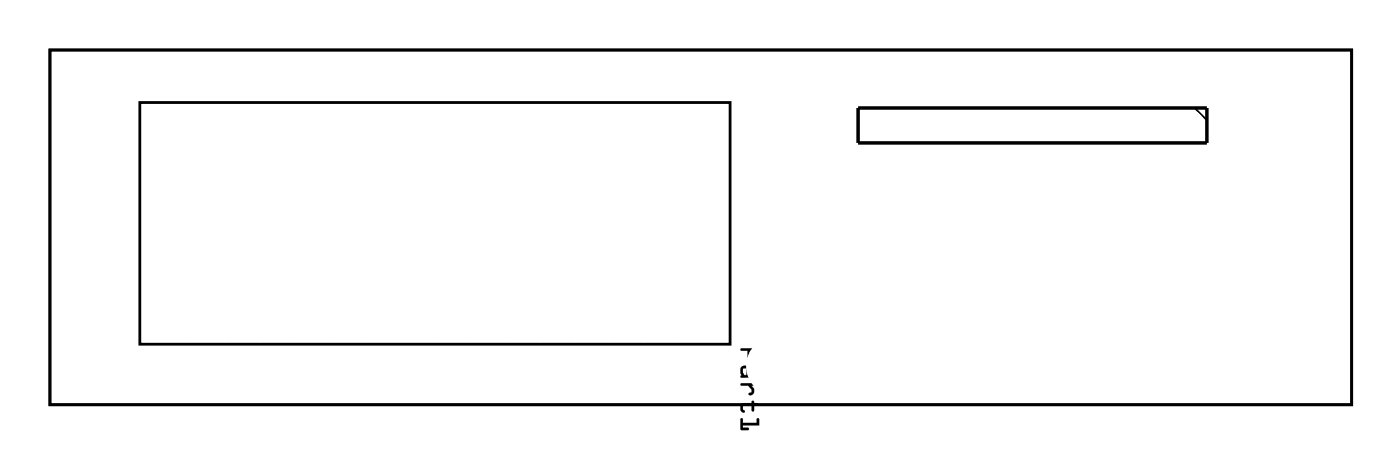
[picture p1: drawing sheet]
<svg xmlns="http://www.w3.org/2000/svg" width="102mm" height="33mm" viewBox="0 0 102 33" stroke-linecap="round" stroke-linejoin="round" font-family="sans-serif">
<path d="M3.6 3.6h94.8v25.8h-94.8zM10.2 7.5h43v17.5h-43z" fill="none" stroke="#000" stroke-width=".2"/>
<path d="M3.6 3.6h94.8v25.8h-94.8z" fill="none" stroke="#000" stroke-width=".07"/>
<path d="M62.5 7.9h25.4v2.5h-25.4z" fill="none" stroke="#000" stroke-width=".25"/>
<path d="M87 7.9l.9 .8" fill="none" stroke="#000" stroke-width=".13"/>
<g fill="#000">
<path d="M53.9 25.4l1.4-.1v.7l-.2 .2h-.5l-.1-.2-.1-.5h-.4zM54.6 25.5v.5h.5v-.5zM54 26.7l.2-.1 .3 .1v.6l.2-.1v-.4h.2l-.1 .6h-.1h-.8l.1-.1-.1-.4zM54.1 26.8v.3l.1 .2h.1l.1-.5zM53.9 27.9h1v.1h-.2l.2 .3a.33 .33 0 0 1 0 .3 .33 .33 0 0 1-.3 .1 .12 .12 0 0 1 0-.1 .12 .12 0 0 1 .1-.1v-.2l-.2-.3h-.5zM54 29.4l.7-.1 .1-.2 .1 .2 .3 .1v.1h-.3v.4h-.1h-.1v-.4h-.5l-.1 .2 .1 .2v.1a.34 .34 0 0 1-.3-.2 .34 .34 0 0 1 .1-.4zM53.9 30.4l.2 .1v.3h1v-.3l.1-.1 .1 .5h-1.2v.2h.4v.1l-.5 .1z"/>
<path d="M53.9 25.3h1.4v.7l-.2 .2h-.5l-.1-.2-.1-.5h-.4zM54 25.4v.1h.4l.1 .5 .1 .2h.5l.2-.2v-.7zM54.6 25.5v.5h.5v-.5zM54.6 25.5h.5v.5h-.5zM54 26.7l.2-.1 .3 .1v.6l.2-.1v-.3a.1 .1 0 0 1 .1-.1 .1 .1 0 0 1 .1 .1v.4l-.1 .1-.8 .1a.09 .09 0 0 1-.1-.1 .09 .09 0 0 1 .1-.1l-.1-.2zM54 26.7l-.1 .2 .1 .4v.1h.7h.1l.1-.6h-.1l-.1 .4-.2 .1v-.6l-.2-.1zM54.1 26.8v.3l.1 .2h.1l.1-.5zM54.1 26.8h.3l-.1 .5h-.1l-.1-.2zM53.9 27.9h.9a.1 .1 0 0 1 .1 .1 .1 .1 0 0 1-.1 .1l-.1-.1 .2 .2a.33 .33 0 0 1 0 .4 .33 .33 0 0 1-.3 .1 .14 .14 0 0 1-.1-.1 .14 .14 0 0 1 .2-.1v-.2l-.2-.3h-.5zM54 27.9v.1h.5l.2 .3v.2l-.2 .2a.23 .23 0 0 0 .3 0 .23 .23 0 0 0 .1-.2v-.2l-.2-.3h.2v-.1zM54 29.4l.2-.1h.5v-.1a.1 .1 0 0 1 .1-.1 .1 .1 0 0 1 .1 .1v.1h.2a.1 .1 0 0 1 .1 .1 .1 .1 0 0 1-.1 .1h-.2v.3a.1 .1 0 0 1-.1 .1 .1 .1 0 0 1-.1-.1v-.3h-.5l-.1 .2 .1 .2v.1a.21 .21 0 0 1-.2 0 .21 .21 0 0 1-.1-.3zM54 29.4a.38 .38 0 0 0 .1 .6l.1-.1-.1-.1v-.3h.6l.1 .4 .1-.1v-.3h.3v-.1l-.3-.1-.1-.2-.1 .2zM53.9 30.4l.2 .1v.3h1v-.3a.1 .1 0 0 1 .1-.1 .1 .1 0 0 1 .1 .1v.4h-1.2v.2h.4a.1 .1 0 0 1 .1 .1 .1 .1 0 0 1-.1 .1l-.6-.1zM54 30.4v.9l.5-.1v-.1h-.4v-.2h1.2l-.1-.5-.1 .1v.3h-1v-.3z"/>
</g>
<circle cx="49.5" cy="8.6" r=".67" fill="#fff"/>
<circle cx="49.5" cy="8.6" r=".67" fill="none" stroke="#fff" stroke-width=".69" stroke-linecap="butt"/>
<path d="M48.8 8h1.3v1.3h-1.3z" fill="#fff"/>
<path d="M48.8 8h1.3v1.3h-1.3z" fill="none" stroke="#fff" stroke-width=".69" stroke-linecap="butt"/>
<circle cx="46.9" cy="8.6" r=".67" fill="#fff"/>
<circle cx="46.9" cy="8.6" r=".67" fill="none" stroke="#fff" stroke-width=".69" stroke-linecap="butt"/>
<circle cx="44.4" cy="8.6" r=".67" fill="#fff"/>
<circle cx="44.4" cy="8.6" r=".67" fill="none" stroke="#fff" stroke-width=".69" stroke-linecap="butt"/>
<circle cx="41.8" cy="8.6" r=".67" fill="#fff"/>
<circle cx="41.8" cy="8.6" r=".67" fill="none" stroke="#fff" stroke-width=".69" stroke-linecap="butt"/>
<circle cx="39.3" cy="8.6" r=".67" fill="#fff"/>
<circle cx="39.3" cy="8.6" r=".67" fill="none" stroke="#fff" stroke-width=".69" stroke-linecap="butt"/>
<circle cx="36.8" cy="8.6" r=".67" fill="#fff"/>
<circle cx="36.8" cy="8.6" r=".67" fill="none" stroke="#fff" stroke-width=".69" stroke-linecap="butt"/>
<circle cx="34.2" cy="8.6" r=".67" fill="#fff"/>
<circle cx="34.2" cy="8.6" r=".67" fill="none" stroke="#fff" stroke-width=".69" stroke-linecap="butt"/>
<circle cx="31.7" cy="8.6" r=".67" fill="#fff"/>
<circle cx="31.7" cy="8.6" r=".67" fill="none" stroke="#fff" stroke-width=".69" stroke-linecap="butt"/>
<circle cx="29.1" cy="8.6" r=".67" fill="#fff"/>
<circle cx="29.1" cy="8.6" r=".67" fill="none" stroke="#fff" stroke-width=".69" stroke-linecap="butt"/>
<circle cx="26.6" cy="8.6" r=".67" fill="#fff"/>
<circle cx="26.6" cy="8.6" r=".67" fill="none" stroke="#fff" stroke-width=".69" stroke-linecap="butt"/>
<circle cx="24.1" cy="8.6" r=".67" fill="#fff"/>
<circle cx="24.1" cy="8.6" r=".67" fill="none" stroke="#fff" stroke-width=".69" stroke-linecap="butt"/>
<circle cx="21.5" cy="8.6" r=".67" fill="#fff"/>
<circle cx="21.5" cy="8.6" r=".67" fill="none" stroke="#fff" stroke-width=".69" stroke-linecap="butt"/>
<circle cx="19" cy="8.6" r=".67" fill="#fff"/>
<circle cx="19" cy="8.6" r=".67" fill="none" stroke="#fff" stroke-width=".69" stroke-linecap="butt"/>
<circle cx="16.4" cy="8.6" r=".67" fill="#fff"/>
<circle cx="16.4" cy="8.6" r=".67" fill="none" stroke="#fff" stroke-width=".69" stroke-linecap="butt"/>
<circle cx="13.9" cy="8.6" r=".67" fill="#fff"/>
<circle cx="13.9" cy="8.6" r=".67" fill="none" stroke="#fff" stroke-width=".69" stroke-linecap="butt"/>
<circle cx="49.5" cy="23.9" r=".67" fill="#fff"/>
<circle cx="49.5" cy="23.9" r=".67" fill="none" stroke="#fff" stroke-width=".69" stroke-linecap="butt"/>
<circle cx="46.9" cy="23.9" r=".67" fill="#fff"/>
<circle cx="46.9" cy="23.9" r=".67" fill="none" stroke="#fff" stroke-width=".69" stroke-linecap="butt"/>
<circle cx="44.4" cy="23.9" r=".67" fill="#fff"/>
<circle cx="44.4" cy="23.9" r=".67" fill="none" stroke="#fff" stroke-width=".69" stroke-linecap="butt"/>
<circle cx="41.8" cy="23.9" r=".67" fill="#fff"/>
<circle cx="41.8" cy="23.9" r=".67" fill="none" stroke="#fff" stroke-width=".69" stroke-linecap="butt"/>
<circle cx="39.3" cy="23.9" r=".67" fill="#fff"/>
<circle cx="39.3" cy="23.9" r=".67" fill="none" stroke="#fff" stroke-width=".69" stroke-linecap="butt"/>
<circle cx="36.8" cy="23.9" r=".67" fill="#fff"/>
<circle cx="36.8" cy="23.9" r=".67" fill="none" stroke="#fff" stroke-width=".69" stroke-linecap="butt"/>
<circle cx="34.2" cy="23.9" r=".67" fill="#fff"/>
<circle cx="34.2" cy="23.9" r=".67" fill="none" stroke="#fff" stroke-width=".69" stroke-linecap="butt"/>
<circle cx="31.7" cy="23.9" r=".67" fill="#fff"/>
<circle cx="31.7" cy="23.9" r=".67" fill="none" stroke="#fff" stroke-width=".69" stroke-linecap="butt"/>
<circle cx="29.1" cy="23.9" r=".67" fill="#fff"/>
<circle cx="29.1" cy="23.9" r=".67" fill="none" stroke="#fff" stroke-width=".69" stroke-linecap="butt"/>
<circle cx="26.6" cy="23.9" r=".67" fill="#fff"/>
<circle cx="26.6" cy="23.9" r=".67" fill="none" stroke="#fff" stroke-width=".69" stroke-linecap="butt"/>
<circle cx="24.1" cy="23.9" r=".67" fill="#fff"/>
<circle cx="24.1" cy="23.9" r=".67" fill="none" stroke="#fff" stroke-width=".69" stroke-linecap="butt"/>
<circle cx="21.5" cy="23.9" r=".67" fill="#fff"/>
<circle cx="21.5" cy="23.9" r=".67" fill="none" stroke="#fff" stroke-width=".69" stroke-linecap="butt"/>
<circle cx="19" cy="23.9" r=".67" fill="#fff"/>
<circle cx="19" cy="23.9" r=".67" fill="none" stroke="#fff" stroke-width=".69" stroke-linecap="butt"/>
<circle cx="16.4" cy="23.9" r=".67" fill="#fff"/>
<circle cx="16.4" cy="23.9" r=".67" fill="none" stroke="#fff" stroke-width=".69" stroke-linecap="butt"/>
<circle cx="13.9" cy="23.9" r=".67" fill="#fff"/>
<circle cx="13.9" cy="23.9" r=".67" fill="none" stroke="#fff" stroke-width=".69" stroke-linecap="butt"/>
<circle cx="6.5" cy="6.6" r="1.5" fill="#fff"/>
<circle cx="6.5" cy="6.6" r="1.5" fill="none" stroke="#fff" stroke-width="1.3" stroke-linecap="butt"/>
<circle cx="6.5" cy="26.6" r="1.5" fill="#fff"/>
<circle cx="6.5" cy="26.6" r="1.5" fill="none" stroke="#fff" stroke-width="1.3" stroke-linecap="butt"/>
<circle cx="56.5" cy="6.6" r="1.5" fill="#fff"/>
<circle cx="56.5" cy="6.6" r="1.5" fill="none" stroke="#fff" stroke-width="1.3" stroke-linecap="butt"/>
<circle cx="56.5" cy="26.6" r="1.5" fill="#fff"/>
<circle cx="56.5" cy="26.6" r="1.5" fill="none" stroke="#fff" stroke-width="1.3" stroke-linecap="butt"/>
<circle cx="86.6" cy="9.1" r=".74" fill="#fff"/>
<circle cx="86.6" cy="9.1" r=".74" fill="none" stroke="#fff" stroke-width=".76" stroke-linecap="butt"/>
<circle cx="84.1" cy="9.1" r=".74" fill="#fff"/>
<circle cx="84.1" cy="9.1" r=".74" fill="none" stroke="#fff" stroke-width=".76" stroke-linecap="butt"/>
<circle cx="81.5" cy="9.1" r=".74" fill="#fff"/>
<circle cx="81.5" cy="9.1" r=".74" fill="none" stroke="#fff" stroke-width=".76" stroke-linecap="butt"/>
<circle cx="79" cy="9.1" r=".74" fill="#fff"/>
<circle cx="79" cy="9.1" r=".74" fill="none" stroke="#fff" stroke-width=".76" stroke-linecap="butt"/>
<circle cx="76.5" cy="9.1" r=".74" fill="#fff"/>
<circle cx="76.5" cy="9.1" r=".74" fill="none" stroke="#fff" stroke-width=".76" stroke-linecap="butt"/>
<circle cx="73.9" cy="9.1" r=".74" fill="#fff"/>
<circle cx="73.9" cy="9.1" r=".74" fill="none" stroke="#fff" stroke-width=".76" stroke-linecap="butt"/>
<circle cx="71.4" cy="9.1" r=".74" fill="#fff"/>
<circle cx="71.4" cy="9.1" r=".74" fill="none" stroke="#fff" stroke-width=".76" stroke-linecap="butt"/>
<circle cx="68.8" cy="9.1" r=".74" fill="#fff"/>
<circle cx="68.8" cy="9.1" r=".74" fill="none" stroke="#fff" stroke-width=".76" stroke-linecap="butt"/>
<circle cx="66.3" cy="9.1" r=".74" fill="#fff"/>
<circle cx="66.3" cy="9.1" r=".74" fill="none" stroke="#fff" stroke-width=".76" stroke-linecap="butt"/>
<circle cx="63.8" cy="9.1" r=".74" fill="#fff"/>
<circle cx="63.8" cy="9.1" r=".74" fill="none" stroke="#fff" stroke-width=".76" stroke-linecap="butt"/>
</svg>
